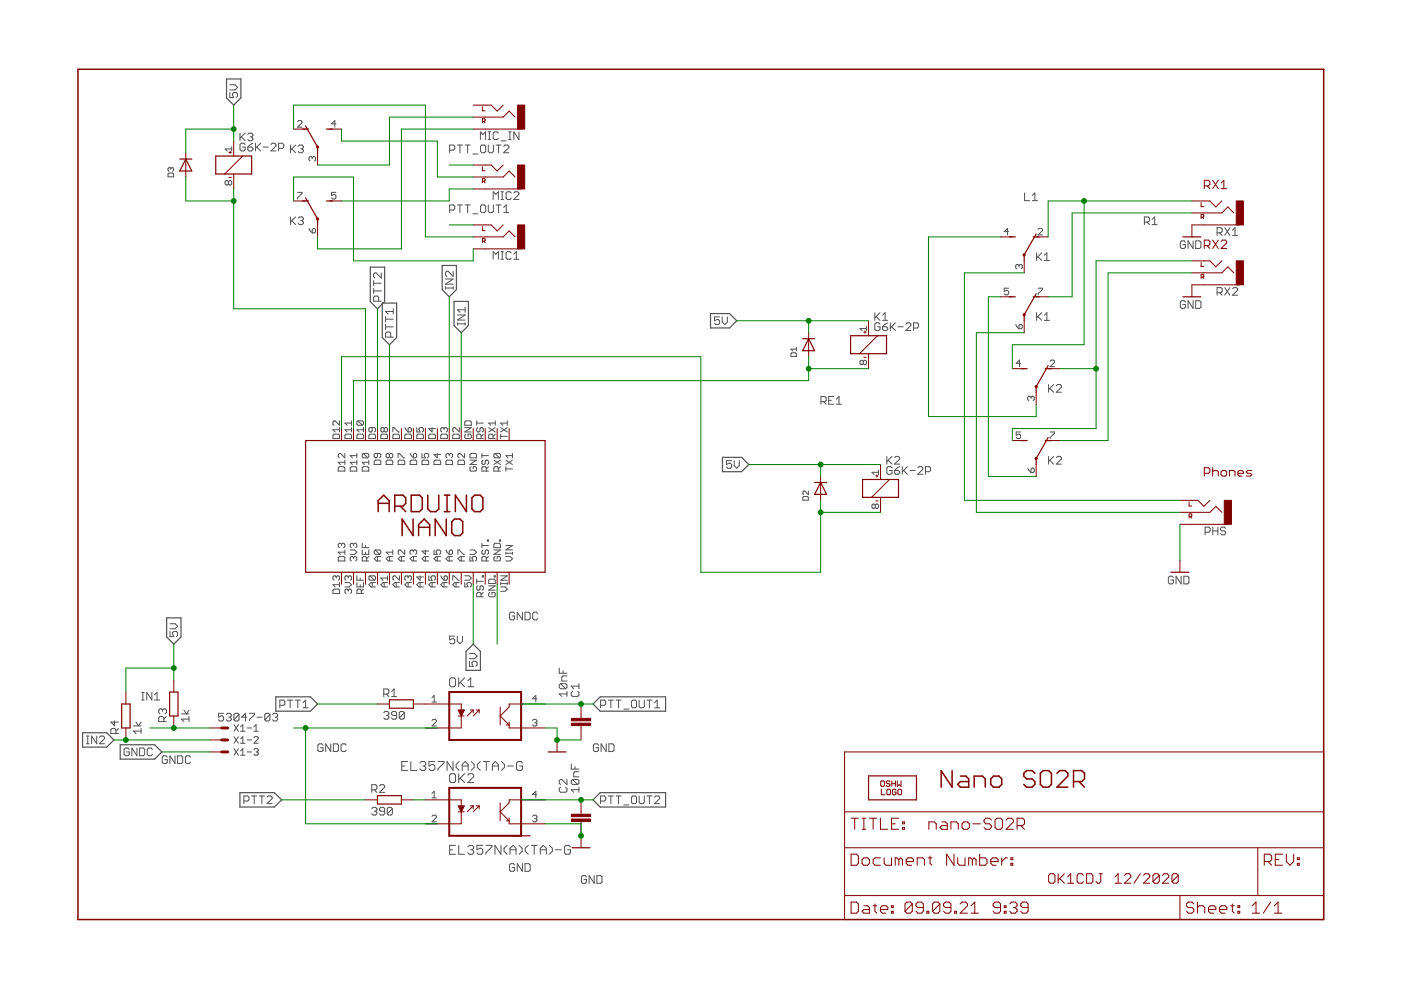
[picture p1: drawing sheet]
<svg xmlns="http://www.w3.org/2000/svg" width="297mm" height="210mm" viewBox="0 0 297 210" stroke-linecap="round" stroke-linejoin="round" font-family="sans-serif">
<g fill="none" stroke="#505050" stroke-width=".21">
<path d="M48.7 19.6v1.1h.9l-.3-.5v-.3l.3-.3h.5l.3 .3v.5l-.3 .3M48.7 18h1.1l.6 .5-.6 .6h-1.1M35.6 36.9l.2-.2h.8l.2 .2v.6h-1.2zM36.2 35.7l.2-.2 .4 .2v.4l-.2 .2M36.2 35.7l-.2-.2-.4 .2v.4l.2 .2M36.2 35.7v.2M48.4 38.5l-.2-.2-.5 .2v.5l.3 .2 .4-.2M48.4 38.5l.3-.2 .4 .2v.5l-.2 .2-.5-.2M48.4 38.5v.5M49.1 31.1v.9M49.1 31.6h-1.4l.5 .4M50.9 28.2v1.6"/>
<path d="M51.2 29l.8 .8M52 30.6l-.3-.2h-.5l-.3 .2v1.1l.3 .3h.5l.3-.3v-.5h-.6M52 28.2l-1.1 1.1M52.5 31.2h.8l.3 .3v.2l-.3 .3h-.5l-.3-.3zM52.5 28.5l.3-.3h.5l.3 .3v.3l-.3 .2M53.1 29h.2M53.3 29l.3 .3v.3l-.3 .2h-.5l-.3-.2M53.6 30.4l-.5 .2-.6 .6M54.2 30.4v1.6M54.4 31.2l.8 .8M55.2 30.4l-1 1.1M55.8 31.2h1.1"/>
<path d="M57.4 30.6l.3-.2h.6l.2 .2v.3l-1.1 1.1h1.1M59.1 31.5h.8l.3-.3v-.6l-.3-.2h-.8v1.6M61.6 30.8v1.6M61.8 31.6l.9 .8M62.7 30.8l-1.1 1M63.1 25.8l.2-.2h.5l.2 .2v.2l-.9 1h.9M63.2 31l.3-.2h.5l.3 .2v.3l-.3 .3M63.8 31.6h.2M64 31.6l.3 .2v.3l-.3 .3h-.5l-.3-.3M66.2 33.4l-.2-.2-.5 .2v.5l.2 .2M66.2 33.4l.2-.2 .5 .2v.5l-.2 .2M66.2 33.4v.3"/>
<path d="M71.2 26.3h-.9l.7-.7v1.4M95.3 31.8h.9l.2-.2v-.6l-.2-.2h-.9v1.6M97 30.8h1.1M97.5 30.8v1.6M98.6 30.8h1.1M99.1 30.8v1.6M100.2 32.7h1.1M101.9 29.6v-1.6l.5 .5 .5-.5v1.6M102.2 30.8h.5l.3 .2v1.1l-.3 .3h-.5l-.3-.3v-1.1zM103.5 29.6h.5M103.5 28h.5M103.5 30.8v1.3l.3 .3h.5l.3-.3v-1.3"/>
<path d="M103.8 28v1.6M105.2 30.8h1M105.7 28.2l-.3-.2h-.6l-.2 .2v1.1l.2 .3h.6l.3-.3M105.7 30.8v1.6M106.2 29.9h1.1M106.8 31l.3-.2h.5l.3 .2v.3l-1.1 1.1h1.1M107.8 29.6h.6M107.8 28h.6M108.1 28v1.6M110 28v1.6l-1.1-1.6v1.6M61.6 46v1.6M61.8 46.8l.9 .8"/>
<path d="M62.7 46l-1.1 1.1M63.1 40.8h.9v.2l-.9 1v.2M63.2 46.3l.3-.3h.5l.3 .3v.2l-.3 .3M63.8 46.8h.2M64 46.8l.3 .3v.2l-.3 .3h-.5l-.3-.3M65.5 48.5l.7 .9M66.2 48.7l.5-.2 .2 .2v.4l-.2 .3h-.5zM71.2 40.8h-.9v.7l.7-.2 .2 .2v.5l-.2 .2h-.5l-.2-.2M79.2 59.5v1.1M80.8 57.9v1l-1-1h-.3l-.3 .2v.6l.3 .2M94.4 59.2h1.7l-1.7 1h1.7M95.3 44.5h.9l.2-.2v-.6l-.2-.2h-.9v1.6"/>
<path d="M96.1 57.5v1.1l-1.1-1.1h-.3l-.3 .3v.5l.3 .3M97 43.5h1.1M97.5 43.5v1.6M98.6 43.5h1.1M99.1 43.5v1.6M100.2 45.3h1.1M102.2 43.5h.5l.3 .2v1.1l-.3 .3h-.5l-.3-.3v-1.1zM103.5 43.5v1.3l.3 .3h.5l.3-.3v-1.3M104.6 42.3v-1.6l.5 .5 .6-.5v1.6M104.6 55v-1.6l.5 .5 .6-.5v1.6M105.2 43.5h1M105.7 43.5v1.6"/>
<path d="M106.2 55h.5M106.2 53.4h.5M106.2 42.3h.5M106.2 40.7h.5M106.5 40.7v1.6M106.5 53.4v1.6M106.8 45.1h1.1M106.8 44l.5-.5v1.6M108.4 53.6l-.3-.2h-.5l-.3 .2v1.1l.3 .3h.5l.3-.3M108.4 40.9l-.3-.2h-.5l-.3 .2v1.1l.3 .3h.5l.3-.3M108.9 55h1.1M108.9 53.9l.6-.5v1.6"/>
<path d="M108.9 40.9l.3-.2h.5l.3 .2v.3l-1.1 1.1h1.1M213.8 49.1h-.9l.7-.7v1.4M216 56.3l-.2-.2-.5 .2v.5l.3 .2M216 56.3l.3-.2 .4 .2v.5l-.2 .2M216 56.3v.2M217.2 40.9v1.6h1.1M218.9 42.5h1.1M218.9 41.4l.5-.5v1.6M219.8 53.6v1.6M220 54.4l.9 .8M220.1 48.6l.2-.2h.5l.2 .2v.3l-.9 .9h.9M220.9 53.6l-1.1 1.1"/>
<path d="M221.4 54.1l.6-.5v1.6M221.4 55.2h1.1M242.6 47.1h.8l.3-.3v-.5l-.3-.3h-.8v1.6M243.2 47.1l.5 .5M244.3 47.6h1M244.3 46.5l.5-.5v1.6M251.3 51.3l-.2-.2h-.6l-.2 .2v1.1l.2 .3h.6l.2-.3v-.5h-.5M253 51.1v1.6l-1.1-1.6v1.6M253.5 51.1h.8l.3 .2v1.1l-.3 .3h-.8zM258 49.4h.8l.3-.3v-.6l-.3-.2h-.8v1.6M258.6 49.4l.5 .5M259.7 48.3l1.1 1.6"/>
<path d="M260.8 48.3l-1.1 1.6M261.3 48.8l.6-.5v1.6M261.3 49.9h1.1M79.2 61.2v1M79.2 61.7h1.6M79.2 60h1.6M80.3 63.9v-.8l-.3-.3h-.5l-.3 .3v.8h1.6M81.7 69.3h1.7M81.7 67.1v1.1M81.7 68.8v1M81.7 67.7h1.7M82.8 71.5v-.8l-.2-.3h-.6l-.3 .3v.8h1.7"/>
<path d="M83.4 66h-1.7l.6 .6M83.4 65.5v1.1M94.4 61.1h1.7M94.4 60.8v.5M96.1 60.8v.5M97 68.7h1.6M97 68.4v.5M97 66.8h1.6l-1.6 1.1h1.6M98.6 65.1v1.1M98.6 68.4v.5M98.6 65.7h-1.6l.5 .5M152.6 67.2h-1.1v.8l.5-.3h.3l.3 .3v.5l-.3 .3h-.5l-.3-.3"/>
<path d="M153.1 67.2v1.1l.6 .5 .5-.5v-1.1M167.7 75l.2-.2h.8l.1 .2v.6h-1.1zM168.8 73.6v.8M168.8 74h-1.1l.4 .4M183 76.6l-.2-.2-.5 .2v.5l.3 .2 .4-.2M183 76.6l.3-.2 .4 .2v.5l-.2 .2-.5-.2M183 76.6v.5M183.7 69.2v.9M183.7 69.7h-1.4l.5 .4M185.5 66.3v1.6M185.8 67.1l.8 .8M186.6 68.7l-.3-.2h-.5l-.3 .2v1.1l.3 .3h.5l.3-.3v-.5h-.6"/>
<path d="M186.6 66.3l-1.1 1.1M187.1 69.3h.8l.3 .3v.2l-.3 .3h-.5l-.3-.3zM187.1 66.8l.6-.5v1.6M187.1 67.9h1.1M188.2 68.5l-.5 .2-.6 .6M188.8 68.5v1.6M189 69.3l.8 .8M189.8 68.5l-1 1.1M190.4 69.3h1.1M192 68.7l.3-.2h.5l.3 .2v.3l-1.1 1.1h1.1M193.7 69.6h.8l.3-.3v-.6l-.3-.2h-.8v1.6M213.8 61.1h-.9v.7l.7-.2 .2 .2v.5l-.2 .2h-.5l-.2-.2"/>
<path d="M215.3 68.8l.7 .9M216.3 68.8l.4 .2v.5l-.2 .2h-.5v-.7zM216.4 77h-.9l.7-.7v1.4M219.8 66.3v1.6M220 67.1l.9 .8M220.1 61.1h.9v.2l-.9 1v.2M220.9 66.3l-1.1 1.1M221.4 67.9h1.1M221.4 66.8l.6-.5v1.6M222.7 76.6l.2-.3h.5l.2 .3v.2l-.9 .9h.9M251.3 64l-.2-.2h-.6l-.2 .2v1.1l.2 .3h.6l.2-.3v-.5h-.5M253 63.8v1.6l-1.1-1.6v1.6"/>
<path d="M253.5 63.8h.8l.3 .2v1.1l-.3 .3h-.8zM258 62.1h.8l.3-.3v-.6l-.3-.2h-.8v1.6M258.6 62.1l.5 .5M259.7 61l1.1 1.6M260.8 61l-1.1 1.6M261.3 61.2l.3-.2h.5l.3 .2v.3l-1.1 1.1h1.1M70.6 92.3l.2-.2h1l.2 .2v.7h-1.4zM71.7 99.2l.2-.2h1l.2 .2v.7h-1.4zM72 89.2v1l-.9-1h-.3l-.2 .3v.4l.2 .3M72 90.7v.9M72 91.1h-1.4l.5 .5M73.1 96.1v1l-.9-1h-.3l-.2 .3v.4l.2 .3"/>
<path d="M73.1 97.6v.9M73.1 98h-1.4l.5 .5M73.1 92.3l.3-.2h.9l.2 .2v.7h-1.4zM74.3 99.2l.2-.2h.9l.2 .2v.7h-1.3zM74.5 91.1h-1.4l.5 .5M74.5 89.2v1M74.5 90.7v.9M74.5 89.7h-1.4l.5 .5M75.6 98h-1.3l.4 .5M75.6 96.1v1M75.6 97.6v.9M75.6 96.6h-1.3l.4 .5"/>
<path d="M75.7 92.3l.2-.2h.9l.3 .2v.7h-1.4zM75.9 89.2h.9l.3 .3v.4l-.3 .3M75.9 89.2l-.2 .3v.4l.2 .3h.9M75.9 89.2l.9 1M76.8 99.2l.2-.2h1l.2 .2v.7h-1.4zM77 96.1h1l.2 .3v.4l-.2 .3M77 96.1l-.2 .3v.4l.2 .3h1M77 96.1l1 1M77.1 91.1h-1.4l.4 .5M77.1 90.7v.9M78.2 98h-1.4l.5 .5M78.2 97.6v.9"/>
<path d="M78.2 92.3l.2-.2h1l.2 .2v.7h-1.4zM78.9 90.7v.7l-.2 .2-.5-.2v-.5l.2-.2h1l.2 .2v.5l-.2 .2M79.3 97.8l.3-.2h.9l.2 .2v.7h-1.4zM80 96.1v.7l-.2 .3-.5-.3v-.4l.3-.3h.9l.2 .3v.4l-.2 .3M80.8 92.3l.2-.2h.9l.2 .2v.7h-1.3zM81.4 90.9l-.2-.2-.4 .2v.5l.2 .2 .4-.2M81.4 90.9l.3-.2 .4 .2v.5l-.2 .2-.5-.2M81.4 90.9v.5M81.9 97.8l.2-.2h.9l.3 .2v.7h-1.4zM82.6 96.4l-.3-.3-.4 .3v.4l.2 .3 .5-.3M82.6 96.4l.2-.3 .5 .3v.4l-.3 .3-.4-.3M82.6 96.4v.4"/>
<path d="M83.3 92.3l.2-.2h1l.2 .2v.7h-1.4zM83.3 91.6v-.9h.2l1 .9h.2M84.4 97.1v-1h.2l1 1h.2M84.4 97.8l.2-.2h1l.2 .2v.7h-1.4zM85.8 92.3l.3-.2h.9l.2 .2v.7h-1.4zM85.8 90.7l.7 .9M86.5 90.9l.5-.2 .2 .2v.5l-.2 .2h-.5zM87 97.8l.2-.2h.9l.2 .2v.7h-1.3zM87 96.1l.7 1M87.7 96.4l.4-.3 .2 .3v.4l-.2 .3h-.4zM88.4 92.3l.2-.2h.9l.3 .2v.7h-1.4zM88.4 90.7v.9h.7l-.3-.7 .3-.2h.4l.3 .2v.5l-.3 .2"/>
<path d="M89.5 96.1v1h.7l-.2-.5 .2-.5h.5l.2 .3v.4l-.2 .3M89.5 97.8l.2-.2h1l.2 .2v.7h-1.4zM90.9 92.3l.2-.2h1l.2 .2v.7h-1.4zM91.6 90.7v.9l-.7-.7h1.4M92 97.8l.2-.2h1l.2 .2v.7h-1.4zM92.7 96.1v1l-.7-.7h1.4M93.5 92.3l.2-.2h.9l.2 .2v.7h-1.3zM94.1 90.9v.2M94.1 90.9l-.2-.2-.4 .2v.5l.2 .2M94.1 90.9l.3-.2 .4 .2v.5l-.2 .2M94.6 97.8l.2-.2h.9l.2 .2v.7h-1.3zM95.2 96.4l-.2-.3-.4 .3v.4l.2 .3"/>
<path d="M95.2 96.4l.3-.3 .4 .3v.4l-.2 .3M95.2 96.4v.2M96 92.3l.2-.2h1l.2 .2v.7h-1.4zM97.1 97.8l.2-.2h1l.2 .2v.7h-1.4zM97.4 90.7v.9l-.9-.9h-.3l-.2 .2v.5l.2 .2M98.5 96.1v1l-.9-1-.5 .3v.4l.2 .3M98.5 90.7h1.4l-1.4 .9h1.4M98.8 92.1l-.3 .2v.5l.3 .2h.9l.2-.2v-.5l-.2-.2h-.5v.4M98.8 89.2h.9l.2 .3v.7h-1.4v-.7zM99.6 97.6h1.4l-1.4 .9h1.4M99.9 99l-.3 .2v.5l.3 .2h.9l.2-.2v-.5l-.2-.2h-.5v.4M99.9 96.1h.9l.2 .3v.7h-1.4v-.7z"/>
<path d="M101.1 89.7h1.4M101.1 89.2v1M101.3 90.7l-.2 .2v.5l.4 .2 .3-.2v-.5l.4-.2 .3 .2v.5l-.3 .2M102 93v-.7l-.2-.2h-.5l-.2 .2v.7h1.4M102.2 96.6h1.4M102.2 96.1v1M102.4 97.6l-.2 .2v.5l.4 .2 .3-.2v-.5l.4-.2 .3 .2v.5l-.3 .2M102.5 92.1l-.5 .4M103.1 99.9v-.7l-.2-.2h-.5l-.2 .2v.7h1.4M103.6 99l-.5 .4M103.6 90.7l1.4 .9M104.5 93v-.7l-.2-.2h-.5l-.2 .2v.7h1.4"/>
<path d="M104.7 97.6l1.4 .9M104.9 96.1l-.2 .3v.4l.2 .3h1M104.9 96.1h1l.2 .3v.4l-.2 .3M104.9 96.1l1 1M105 89.7h-1.4l.5 .5M105 92.1l-.5 .4M105 90.7l-1.4 .9M105 89.2v1M105.6 99.9v-.7l-.2-.2h-.5l-.2 .2v.7h1.4M106.1 99l-.5 .4M106.1 97.6l-1.4 .9M106.2 92.5h1.3"/>
<path d="M106.2 92.1v.9M106.2 90.7l1.3 .9M107.3 99.4h1.3M107.3 99v.9M107.3 97.6l1.3 .9M107.5 89.7h-1.3l.4 .5M107.5 90.7l-1.3 .9M107.5 89.2v1M108.6 96.6h-1.3l.4 .5M108.6 97.6l-1.3 .9M108.6 96.1v1M155.1 97.7h-1.1v.8l.6-.3h.2l.3 .3v.5l-.3 .3h-.5l-.3-.3"/>
<path d="M155.7 97.7v1l.5 .6 .5-.6v-1M174.1 85.2h.8l.3-.3v-.6l-.3-.2h-.8v1.6M174.6 85.2l.6 .5M175.7 84.9h.5M176.8 84.1h-1.1v1.6h1.1M177.3 85.7h1.1M177.3 84.6l.6-.5v1.6M186.3 99.7v.9M188 96.8v1.6M188.3 97.6l.8 .8M189.1 99.2l-.3-.3h-.5l-.3 .3v1.1l.3 .3h.5l.3-.3v-.5h-.5M189.1 96.8l-1.1 1.1"/>
<path d="M189.7 99.8h.8l.3 .2v.3l-.3 .3h-.6l-.2-.3zM189.7 97l.2-.2h.6l.3 .2v.3l-1.1 1.1h1.1M190.8 98.9l-.6 .3-.5 .6M191.3 98.9v1.7M191.6 99.8l.8 .8M192.4 98.9l-1.1 1.1M192.9 99.8h1.1M194.6 99.2l.2-.3h.6l.3 .3v.3l-1.1 1.1h1.1M216.4 91.6h-.9v.7l.4-.2 .5 .2v.5l-.2 .2h-.5l-.2-.2M217.9 99.3l.7 .9M218.6 84.2l-.2-.2-.5 .2v.5l.2 .2M218.6 84.2l.2-.2 .5 .2v.5l-.2 .2"/>
<path d="M218.6 84.2v.3M218.8 99.3l.5 .2v.4l-.2 .3h-.5v-.7zM222.3 81.5v1.7M222.3 96.8v1.6M222.6 82.4l.8 .8M222.6 97.6l.8 .8M222.7 91.6h.9v.2l-.9 1v.2M223.4 81.5l-1.1 1.1M223.4 96.8l-1.1 1.1M223.9 97l.3-.2h.6l.2 .2v.3l-1.1 1.1h1.1M223.9 81.8l.3-.3h.6l.2 .3v.3l-1.1 1.1h1.1M71.7 118.2l.2-.2h1l.2 .2v.7h-1.4z"/>
<path d="M72.4 115.4l.2-.2 .5 .2v.5l-.2 .2M72.4 115.4l-.2-.2-.5 .2v.5l.2 .2M72.4 115.4v.3M73.1 116.6v.9M73.1 117.1h-1.4l.5 .4M74.3 116.6h.9l.4 .5-.4 .4h-.9M75 115.4l.2-.2 .4 .2v.5l-.2 .2M75 118.2l.2-.2 .4 .2v.5l-.2 .2M75 115.4l-.3-.2-.4 .2v.5l.2 .2M75 118.2l-.3-.2-.4 .2v.5l.2 .2M75 115.4v.3M75 118.2v.3"/>
<path d="M76.8 116.6v.9h1.4v-.9M76.8 115.2v.9h1.4M77.5 115.7v.4M77.5 117.1v.4M77.7 118.9v-.7l-.2-.2h-.5l-.2 .2v.7h1.4M78.2 118l-.5 .5M79.6 116.6h.9l.2 .2v.5l-.2 .2M79.6 116.6l-.3 .2v.5l.3 .2h.9M79.6 116.6l.9 .9M80 118v.9M80.7 118h-.9l-.5 .5 .5 .4h.9M82.6 118v.9"/>
<path d="M83.3 116.6v.9M83.3 118h-1l-.4 .5 .4 .4h1M83.3 117.1h-1.4l.4 .4M85.1 118v.9M85.8 116.6v.9l-.9-.9-.5 .2v.5l.2 .2M85.8 118h-.9l-.5 .5 .5 .4h.9M87.7 116.8l.2-.2 .4 .2v.5l-.2 .2M87.7 116.8l-.3-.2-.4 .2v.5l.2 .2M87.7 116.8v.3M87.7 118v.9M88.3 118h-.9l-.4 .5 .4 .4h.9M90.2 116.6v.9l-.7-.7h1.4"/>
<path d="M90.2 118v.9M90.9 118h-.9l-.5 .5 .5 .4h.9M92 116.6v.9h.7l-.2-.4 .2-.5h.5l.2 .2v.5l-.2 .2M92.7 118v.9M93.4 118h-.9l-.5 .5 .5 .4h.9M94.6 116.6l.6 .9M95.2 116.8l.5-.2 .2 .2v.5l-.2 .2h-.5zM95.2 118v.9M95.9 118h-.9l-.4 .5 .4 .4h.9M97.1 117.5v-.9h.2l1 .9h.2M97.8 118v.9M98.5 118h-.9l-.5 .5 .5 .4h.9"/>
<path d="M99.6 118v.9h.7l-.2-.7 .2-.2h.5l.2 .2v.5l-.2 .2M99.6 116.6h1l.4 .5-.4 .4h-1M102.2 115.2v.9M102.2 115.7h1.4M102.4 116.6l-.2 .2v.5l.4 .2 .3-.2v-.5l.4-.2 .3 .2v.5l-.3 .2M103.1 118.9v-.7l-.2-.2h-.5l-.2 .2v.7h1.4M103.3 114.5h.3v.2h-.3zM103.6 118l-.5 .5M104.7 116.6h1.4l-1.4 .9h1.4M104.9 115.2h1l.2 .2v.7h-1.4v-.7zM104.9 118l-.2 .2v.5l.2 .2h1l.2-.2v-.5l-.2-.2h-.5v.5M105.9 114.5h.2v.2h-.2z"/>
<path d="M107.3 118h.9l.4 .5-.4 .4h-.9M107.3 117.1v.4M107.3 115.7h1.3l-1.3 .9h1.3M107.3 117.3h1.3M108.6 117.1v.4M170.2 105.5l.2-.2h.8l.2 .2v.5h-1.2zM171.4 104.1v.8l-.8-.8-.4 .2v.4l.2 .2M185.6 107.1l-.3-.2-.4 .2v.5l.2 .2 .5-.2M185.6 107.1l.2-.2 .5 .2v.5l-.3 .2-.4-.2M185.6 107.1v.5M186.3 100.1h-1.4l.4 .5M196.2 100h.8l.3-.2v-.6l-.3-.3h-.8v1.7"/>
<path d="M255.5 112.8h.8l.3-.2v-.6l-.3-.2h-.8v1.6M257.1 111.8v1.6M257.1 112.6h1.1M258.2 111.8v1.6M259.9 112l-.3-.2h-.6l-.2 .2v.3l.2 .3h.6l.3 .2v.3l-.3 .3h-.6l-.2-.3M36 132.2h1.1l.6 .6-.6 .5h-1.1M36 133.9v1.1h.9l-.3-.6v-.2l.3-.3h.5l.3 .3v.5l-.3 .3M70.6 125.1l.2-.2h1l.2 .2v.7h-1.4zM71.3 122.3l.2-.2 .5 .2v.5l-.2 .2M71.3 122.3l-.2-.2-.5 .2v.5l.2 .2M71.3 122.3v.3M72 123.5v.9"/>
<path d="M72 124h-1.4l.5 .4M73.1 123.5h1l.4 .5-.4 .4h-1M73.8 122.3l.3-.2 .4 .2v.5l-.2 .2M73.8 125.1l.3-.2 .4 .2v.5l-.2 .2M73.8 122.3l-.2-.2-.5 .2v.5l.3 .2M73.8 125.1l-.2-.2-.5 .2v.5l.3 .2M73.8 122.3v.3M73.8 125.1v.3M75.7 123.5v.9h1.4v-.9M75.7 122.1v.9h1.4M76.4 122.6v.4M76.4 124v.4"/>
<path d="M76.6 125.8v-.7l-.2-.2h-.5l-.2 .2v.7h1.4M77.1 124.9l-.5 .5M78.4 122.1h1l.2 .2v.5l-.2 .2M78.4 122.1l-.2 .2v.5l.2 .2h1M78.4 122.1l1 .9M78.9 123.5v.9M79.6 123.5h-.9l-.5 .5 .5 .4h.9M81.4 123.5v.9M82.1 122.1v.9M82.1 123.5h-.9l-.4 .5 .4 .4h.9M82.1 122.6h-1.3l.4 .4M84 123.5v.9"/>
<path d="M84.7 122.1v.9l-.9-.9-.5 .2v.5l.2 .2M84.7 123.5h-.9l-.5 .5 .5 .4h.9M86.5 122.3l-.2-.2-.5 .2v.5l.3 .2M86.5 122.3l.3-.2 .4 .2v.5l-.2 .2M86.5 122.3v.3M86.5 123.5v.9M87.2 123.5h-.9l-.5 .5 .5 .4h.9M89.1 122.1v.9l-.7-.7h1.4M89.1 123.5v.9M89.8 123.5h-1l-.4 .5 .4 .4h1M90.9 122.1v.9h.7l-.2-.4 .2-.5h.5l.2 .2v.5l-.2 .2M91.6 123.5v.9"/>
<path d="M92.3 123.5h-.9l-.5 .5 .5 .4h.9M93.5 122.1l.6 .9M94.1 122.3l.5-.2 .2 .2v.5l-.2 .2h-.5zM94.1 123.5v.9M94.8 123.5h-.9l-.4 .5 .4 .4h.9M96 123v-.9h.2l1 .9h.2M96.4 134.9h-1.1v.8l.9-.3 .2 .3v.5l-.2 .3h-.6l-.3-.3M96.7 123.5v.9M97 134.9v1.1l.5 .5 .6-.5v-1.1M97.4 123.5h-.9l-.5 .5 .5 .4h.9M98.5 123.5v.9h.7l-.2-.4 .2-.5h.5l.2 .2v.5l-.2 .2M98.5 122.1h1l.4 .5-.4 .4h-1"/>
<path d="M99.5 138.6h1.1l.6 .5-.6 .6h-1.1M101.1 122.8v.9M101.1 123.3h1.4M101.3 124.2l-.2 .2v.5l.4 .2 .3-.2v-.5l.4-.2 .3 .2v.5l-.3 .2M102 126.5v-.7l-.2-.2h-.5l-.2 .2v.7h1.4M102.2 122.1h.3v.2h-.3zM102.5 125.6l-.5 .5M103.6 123l.2-.2h1l.2 .2v.7h-1.4zM103.6 124.2h1.4l-1.4 .9h1.4M103.8 125.6l-.2 .2v.5l.2 .2h1l.2-.2v-.5l-.2-.2h-.5v.5M104.8 122.1h.2v.2h-.2zM106.2 124.4h.9l.4 .5-.4 .5h-.9"/>
<path d="M106.2 123.5v.5M106.2 122.1h1.3l-1.3 .9h1.3M106.2 123.7h1.3M107.5 123.5v.5M109.1 130.1l-.3-.3h-.5l-.3 .3v1l.3 .3h.5l.3-.3v-.5h-.5M110.8 129.8v1.6l-1.1-1.6v1.6M111.3 129.8h.8l.3 .3v1l-.3 .3h-.8zM114 130.1l-.3-.3h-.5l-.3 .3v1l.3 .3h.5l.3-.3M248.8 122.4l-.3-.2h-.5l-.3 .2v1.1l.3 .3h.5l.3-.3v-.5h-.6M250.4 122.2v1.6l-1.1-1.6v1.6M251 122.2h.8l.3 .2v1.1l-.3 .3h-.8zM18.3 157.7h.6"/>
<path d="M18.3 156.1h.6M18.6 156.1v1.6M20.5 156.1v1.6l-1.1-1.6v1.6M21.1 156.3l.2-.2h.6l.3 .2v.3l-1.1 1.1h1.1M24.3 152.8v1.1l-.8-.8h1.6M24.6 155.5v-.8l-.3-.2h-.5l-.3 .2v.8h1.6M25.1 154.5l-.5 .5M27.4 158.9l-.3-.3h-.5l-.3 .3v1.1l.3 .2h.5l.3-.2v-.6h-.5M28.3 153.9h1.6M28.8 153.1l.6 .8 .5-.8M29 158.6v1.6l-1-1.6v1.6M29.6 158.6h.8l.3 .3v1.1l-.3 .2h-.8z"/>
<path d="M29.9 155h-1.6l.5 .5M29.9 154.5v1M30 148.4h.6M30 146.8h.6M30.3 146.8v1.6M32.2 146.8v1.6l-1.1-1.6v1.6M32.3 158.9l-.3-.3h-.5l-.3 .3v1.1l.3 .2h.5l.3-.2M32.7 148.4h1.1M32.7 147.3l.6-.5v1.6M34.5 150.6l.2-.3h.3l.3 .3v.5l-.3 .3M34.5 150.6l-.3-.3h-.3l-.2 .3v.5l.2 .3M34.5 150.6v.2"/>
<path d="M34.7 153v-.8l-.2-.3h-.6l-.2 .3v.8h1.6M35.3 151.9l-.6 .6M38.5 151.4h1.6M39 150.6l.5 .8 .6-.8M40.1 152.5h-1.6l.5 .5M40.1 151.9v1.1M47.4 151.2h-1.1v.9l.6-.3h.2l.3 .3v.5l-.3 .3h-.5l-.3-.3M48 151.5l.2-.3h.6l.2 .3v.3l-.2 .3M48.5 152.1h.3M48.8 152.1l.2 .2v.3l-.2 .3h-.6l-.2-.3M49.6 153.6l.9 1.4M49.6 156.2l.9 1.4"/>
<path d="M49.6 158.7l.9 1.4M50.5 153.6l-.9 1.4M50.5 156.2l-.9 1.4M50.5 158.7l-.9 1.4M50.7 151.5l-.3-.3h-.5l-.3 .3v1.1M50.7 151.5v1.1l-.3 .3h-.5l-.3-.3M50.7 151.5l-1.1 1.1M51 156.7l.5-.5v1.4M51 154.1l.5-.5v1.4M51 159.2l.5-.5v1.4M51 155h.9M51 157.6h.9"/>
<path d="M52.3 152.1h-1.1l.8-.9v1.7M52.4 154.3h.9M52.4 156.9h.9M52.4 159.4h.9M52.9 151.2h1.1v.3l-1.1 1.1v.3M53.8 155h1M53.8 154.1l.5-.5v1.4M53.8 156.4l.3-.2h.4l.3 .2v.3l-1 .9h1M53.8 159l.3-.3h.4l.3 .3-.3 .4M54.3 159.4h.2M54.5 152.1h1.1M54.5 159.4l.3 .3-.3 .4h-.4l-.3-.2"/>
<path d="M57.2 151.5l-.2-.3h-.6l-.3 .3v1.1M57.2 151.5v1.1l-.2 .3h-.6l-.3-.3M57.2 151.5l-1.1 1.1M57.8 151.5l.3-.3h.5l.3 .3v.3l-.3 .3M58.3 152.1h.3M58.6 152.1l.3 .2v.3l-.3 .3h-.5l-.3-.3M59.3 149.5h.8l.3-.2v-.6l-.3-.3h-.8v1.7M61 148.4h1.1M61.5 148.4v1.7M62.6 148.4h1.1M63.1 148.4v1.7M64.2 150.1h1.1"/>
<path d="M64.2 149l.6-.6v1.7M68.5 158l-.3-.3h-.5l-.3 .3v1.1l.3 .2h.5l.3-.2v-.6h-.6M70.1 157.7v1.6l-1.1-1.6v1.6M70.7 157.7h.8l.3 .3v1.1l-.3 .2h-.8zM73.4 158l-.3-.3h-.5l-.3 .3v1.1l.3 .2h.5l.3-.2M81.4 147.2h.8l.2-.3v-.6l-.2-.2h-.8v1.6M81.4 151.1l.2-.2h.6l.2 .2v.3l-.2 .3M81.9 151.7h.3M81.9 147.2l.5 .5M82.2 151.7l.2 .3v.2l-.2 .3h-.6l-.2-.3M83 146.6l.5-.5v1.6M83 147.7h1.1"/>
<path d="M84.1 151.7h-.8l-.3-.3v-.3l.3-.2h.5l.3 .2v1.1l-.3 .3h-.5l-.3-.3M85.7 151.1l-.3-.2h-.5l-.3 .2v1.1M85.7 151.1v1.1l-.3 .3h-.5l-.3-.3M85.7 151.1l-1.1 1.1M91.6 152.8l.2-.3h.5l.2 .3v.2l-.9 .9h.9M91.6 147.9l.5-.5v1.4M91.6 148.8h.9M95.7 143.7h.6l.3 .3v1.3l-.3 .3h-.6l-.4-.3v-1.3zM97.3 143.7v1.9M97.6 144.7l.9 .9M98.5 143.7l-1.2 1.3M99.2 145.6h1.2"/>
<path d="M99.2 144.4l.6-.7v1.9M99.5 140.2v1.1h.8l-.2-.5v-.3l.2-.3h.6l.3 .3v.5l-.3 .3M112.9 152.8l.2-.3h.5l.2 .3-.2 .4M113.4 153.2h.2M113.6 153.2l.2 .3-.2 .4h-.5l-.2-.2M113.8 148.1h-.9l.7-.7v1.4M118.6 141.7v1h1.6M118.9 144.9h1l.3 .3v.6l-.3 .2M118.9 144.9l-.3 .3v.6l.3 .2h1M118.9 144.9l1 1.1M119.4 142.2v.5M120.2 147.1h-1.6l.5 .6"/>
<path d="M120.2 146.6v1.1M120.2 143.3h-.8l-.3 .3v.8h1.1M121.4 146.6l-.3 .3v.5l.3 .3h1.1l.2-.3v-.5l-.2-.3M122.7 144.9v1.1M122.7 145.5h-1.6l.5 .5M126.9 158l-.3-.3h-.5l-.3 .3v1.1l.3 .2h.5l.3-.2v-.6h-.6M127.3 149.5h.8l.3-.2v-.6l-.3-.3h-.8v1.7M128.5 157.7v1.6l-1.1-1.6v1.6M129 148.4h1M129.1 157.7h.8l.3 .3v1.1l-.3 .2h-.8zM129.5 148.4v1.7M130.6 148.4h1.1"/>
<path d="M131.1 148.4v1.7M132.2 150.3h1.1M134.2 148.4h.5l.3 .3v1.1l-.3 .3h-.5l-.3-.3v-1.1zM135.5 148.4v1.4l.3 .3h.5l.3-.3v-1.4M137.2 148.4h1M137.7 148.4v1.7M138.8 150.1h1.1M138.8 149l.5-.6v1.7M35.5 160.5l-.3-.2h-.6l-.2 .2v1.1l.2 .3h.6l.3-.3v-.5h-.6M37.1 160.3v1.6l-1.1-1.6v1.6M37.7 160.3h.8l.2 .2v1.1l-.2 .3h-.8zM40.4 160.5l-.3-.2h-.5l-.3 .2v1.1l.3 .3h.5l.3-.3"/>
<path d="M51 160.1h.9M51.7 169.8h.8l.3-.2v-.6l-.3-.2h-.8v1.6M53.3 168.8h1.1M53.9 168.8v1.6M55 168.8h1.1M55.5 168.8v1.6M56.6 169l.3-.2h.5l.3 .2v.3l-1.1 1.1h1.1M78.8 171.4l.3-.2h.6l.2 .2v.3l-.2 .3M78.8 167.5h.9l.2-.3v-.6l-.2-.2h-.9v1.6M79.4 172h.3M79.4 167.5l.5 .5M79.7 172l.2 .3v.2l-.2 .3h-.6l-.3-.3"/>
<path d="M80.5 166.6l.2-.2h.6l.3 .2v.3l-1.1 1.1h1.1M81.6 172h-.9l-.2-.3v-.3l.2-.2h.6l.3 .2v1.1l-.3 .3h-.6l-.2-.3M83.2 171.4l-.3-.2h-.5l-.3 .2v1.1M83.2 171.4v1.1l-.3 .3h-.5l-.3-.3M83.2 171.4l-1.1 1.1M85.2 162.4h.6M86.4 161.5h-1.2v1.8h1.2M87.1 161.5v1.8h1.2M89 161.8l.3-.3h.7l.3 .3v.3l-.3 .3M89.6 162.4h.4M90 162.4l.3 .3v.3l-.3 .3h-.7l-.3-.3M91.6 173.1l.2-.3h.5l.2 .3v.2l-.9 .9h.9"/>
<path d="M91.6 168.2l.5-.4v1.4M91.6 169.2h.9M92.2 161.5h-1.2v.9l.9-.3 .3 .3v.6l-.3 .3h-.7l-.2-.3M92.9 161.5h1.2v.3l-1.2 1.2v.3M95.7 164h.6l.3 .4v1.2l-.3 .3h-.6l-.4-.3v-1.2zM96.1 161.5v1.8l-1.3-1.8v1.8M96.6 179.2h-1.3v1.9h1.3M97.3 179.2v1.9h1.2M97.3 164v1.9M97.3 161.5l-.6 .6v.6l.6 .6M97.6 165l.9 .9M98 162.4h1.3"/>
<path d="M98 163.3v-1.2l.6-.6 .7 .6v1.2M98.5 164l-1.2 1.3M99.2 179.6l.3-.4h.6l.3 .4v.3l-.3 .3M99.2 164.4l.3-.4h.6l.3 .4v.3l-1.2 1.2h1.2M99.9 161.5l.6 .6v.6l-.6 .6M101.8 161.5l-.6 .6v.6l.6 .6M102.4 179.2h-1.3v1l.9-.3 .4 .3v.6l-.4 .3h-.6l-.3-.3M102.5 161.5h1.2M103 179.2h1.3v.4l-1.3 1.2v.3M103.1 161.5v1.8M104.4 162.4h1.3M104.4 163.3v-1.2l.6-.6 .7 .6v1.2"/>
<path d="M106.2 179.2v1.9l-1.3-1.9v1.9M106.3 161.5l.7 .6v.6l-.7 .6M107.5 179.2l-.6 .7v.6l.6 .6M107.6 162.4h1.3M110.1 179.2l.6 .7v.6l-.6 .6M110.8 161.8l-.3-.3h-.7l-.3 .3v1.2l.3 .3h.7l.3-.3v-.6h-.6M112 179.2l-.6 .7v.6l.6 .6M112.6 179.2h1.3M112.9 173.1l.2-.3h.5l.2 .3-.2 .4M113.3 179.2v1.9M113.4 173.5h.2M113.6 173.5l.2 .3-.2 .4h-.5l-.2-.2"/>
<path d="M113.8 168.5h-.9l.7-.7v1.4M116.5 179.2l.6 .7v.6l-.6 .6M118.9 166.9l-.3 .3v.5l.3 .3h1l.3-.3v-.5l-.3-.3M120.2 165.3v1l-1.1-1h-.2l-.3 .2v.6l.3 .2M120.9 179.6l-.3-.4h-.6l-.3 .4v1.2l.3 .3h.6l.3-.3v-.6h-.6M121.1 162v1.1h1.6M121.4 165.3h1.1l.2 .2v.6l-.2 .2M121.4 165.3l-.3 .2v.6l.3 .2h1.1M121.4 165.3l1.1 1M121.9 162.5v.6M122.7 167.4h-1.6l.5 .6M122.7 166.9v1.1"/>
<path d="M122.7 163.6h-.8l-.3 .3v.8h1.1M127.3 169.8h.8l.3-.2v-.6l-.3-.2h-.8v1.6M129 168.8h1M129.5 168.8v1.6M130.6 168.8h1.1M131.1 168.8v1.6M132.2 170.7h1.1M134.2 168.8h.5l.3 .2v1.1l-.3 .3h-.5l-.3-.3v-1.1zM135.5 168.8v1.3l.3 .3h.5l.3-.3v-1.3M137.2 168.8h1M137.7 168.8v1.6M138.8 169l.3-.2h.5l.3 .2v.3l-1.1 1.1h1.1"/>
<path d="M95.3 180.2h.7M99.8 180.2h.3M100.1 180.2l.3 .3v.3l-.3 .3h-.6l-.3-.3M108.1 180.2h1.3M108.1 181.1v-1.2l.7-.7 .6 .7v1.2M109.1 183.4l-.3-.3h-.5l-.3 .3v1.1l.3 .2h.5l.3-.2v-.6h-.5M110.8 183.1v1.6l-1.1-1.6v1.6M111.3 183.1h.8l.3 .3v1.1l-.3 .2h-.8zM114.6 180.2h1.2M114.6 181.1v-1.2l.6-.7 .6 .7v1.2M117.8 180.2h1.2M124.4 185.9l-.3-.2h-.6l-.2 .2v1.1l.2 .3h.6l.3-.3v-.5h-.6"/>
<path d="M126 185.7v1.6l-1.1-1.6v1.6M126.6 185.7h.8l.2 .2v1.1l-.2 .3h-.8z"/>
</g>
<g fill="none" stroke="#505050" stroke-width=".25">
<path d="M48 16.7h3.1v4.1l-1.5 1.5-1.6-1.5zM78.5 56.6h3.1v7.3l-1.6 1.6-1.5-1.6zM93.7 56.3h3.1v5.1l-1.6 1.5-1.5-1.5zM81 64.3h3.1v7.3l-1.5 1.5-1.6-1.5zM96.3 63.9h3v5.1l-1.5 1.5-1.5-1.5zM150.6 66.5h4.1l1.5 1.5-1.5 1.5h-4.1zM153.2 97h4l1.5 1.5-1.5 1.5h-4zM35.3 131h3.1v4l-1.5 1.6-1.6-1.6zM100.3 136.6l1.6 1.5v4h-3.1v-4zM17.5 155.4h5.1l1.6 1.5-1.6 1.5h-5.1zM25.5 157.9h7.3l1.5 1.5-1.5 1.6h-7.3zM58.5 147.7h7.3l1.5 1.6-1.5 1.5h-7.3z"/>
<path d="M125.7 149.3l1.6-1.6h13.8v3.1h-13.8zM50.9 168.1h7.3l1.5 1.5-1.5 1.5h-7.3zM125.7 169.6l1.6-1.5h13.8v3h-13.8z"/>
</g>
<g fill="none" stroke="#800000" stroke-width=".32">
<path d="M16.5 14.7h264.1v180.3h-264.1zM80.2 108.5v-2.3l1.1-1.2 1.2 1.2v2.3M80.2 106.7h2.3M83.7 107.3h1.7l.6-.6v-1.1l-.6-.6h-1.7v3.5M84.9 107.3l1.1 1.2M87.2 105h1.7l.6 .6v2.3l-.6 .6h-1.7zM87.6 110v3.6l-2.3-3.6v3.6M88.8 113.6v-2.4l1.1-1.2 1.2 1.2v2.4M88.8 111.8h2.3M90.7 105v2.9l.6 .6h1.2l.5-.6v-2.9M94.2 105h1.2M94.2 108.5h1.2"/>
<path d="M94.6 110v3.6l-2.3-3.6v3.6M94.8 105v3.5M96.4 110h1.1l.6 .6v2.4l-.6 .6h-1.1l-.6-.6v-2.4zM98.9 105v3.5l-2.4-3.5v3.5M100.6 105h1.2l.6 .6v2.3l-.6 .6h-1.2l-.5-.6v-2.3zM201.9 163.4v3.5l-2.4-3.5v3.5M203.6 164.5h1.2l.6 .6v1.8h-1.8l-.5-.6 .5-.6h1.8M206.5 166.9v-2.4h1.8l.6 .6v1.8M210.7 164.5h1.1l.6 .6v1.2l-.6 .6h-1.1l-.6-.6v-1.2zM219.4 164l-.6-.6h-1.1l-.6 .6v.5l.6 .6h1.1l.6 .6v.6l-.6 .6h-1.1l-.6-.6M220.6 164l.6-.6h1.1l.6 .6v2.3l-.6 .6h-1.1l-.6-.6zM224.1 164l.6-.6h1.1l.6 .6v.5l-2.3 2.4h2.3"/>
<path d="M227.6 165.7h1.7l.6-.6v-1.1l-.6-.6h-1.7v3.5M228.8 165.7l1.1 1.2"/>
</g>
<g fill="none" stroke="#800000" stroke-width=".21">
<path d="M39.4 32.4v5.1M48.5 32.3h.5M48.5 37.7h.5M48.8 32.1v.5M49.6 29.9v3.2M49.6 36.9v3.2M51.5 33.1l-3.9 3.8M62.3 27.4h2.5M67.3 32.4v2.6M69.9 27.4h2.5M100.3 27.4h10.2M100.3 35h3.8l1.3 1.3 1.3-1.3"/>
<path d="M100.3 37.5h6.4l1.2-1.2 1.3 1.2M100.3 22.3h3.8l1.3 1.3 1.3-1.3M100.3 24.8h6.4l1.2-1.2 1.3 1.2M102.3 22.6v.9h.5M102.3 25.7h.4l.1-.1-.1-.4h-.4v.8M102.3 35.3v.9h.5M102.3 38.4h.4l.1-.1-.1-.4h-.4v.8M102.6 38.4l.2 .3M102.6 25.7l.2 .3M255.3 39.4h.9l.3-.3v-.6l-.3-.3h-.9v1.8M255.9 39.4l.6 .6M257.1 38.2l1.2 1.8"/>
<path d="M258.3 38.2l-1.2 1.8M258.9 38.8l.6-.6v1.8M62.3 42.6h2.5M67.3 47.7v2.5M69.9 42.6h2.5M100.3 47.7h3.8l1.3 1.3 1.3-1.3M100.3 50.2h6.4l1.2-1.2 1.3 1.2M100.3 52.8h10.2M100.3 40.1h10.2M102.3 48v.9h.5M102.3 51.1h.4l.1-.4-.5-.1v.8M102.6 51.1l.2 .3"/>
<path d="M212.1 50.2h2.5M217.1 55.3v2.5M219.7 50.2h2.5M252.7 55.3h3.8l1.3 1.3 1.3-1.3M252.7 57.8h6.4l1.2-1.2 1.3 1.2M252.7 42.6h3.8l1.3 1.3 1.3-1.3M252.7 45.1h6.4l1.2-1.2 1.3 1.2M254.7 42.9v.9h.5M254.7 46.1h.4l.1-.2-.1-.4h-.4v.9M254.7 55.6v.9h.5M254.7 58.8h.4l.1-.5-.5-.1v.8M254.9 46.1l.3 .3"/>
<path d="M254.9 58.8l.3 .2M255.3 52.1h.9l.3-.3v-.6l-.3-.3h-.9v1.8M255.9 52.1l.6 .6M257.1 50.9l1.2 1.8M258.3 50.9l-1.2 1.8M258.9 51.2l.3-.3h.6l.3 .3v.3l-1.2 1.2h1.2M258.9 40h1.2M262.9 47.7h-10.2v2.5M171.4 70.5v5.1M183.1 70.4h.5M183.1 75.8h.5M183.4 70.2v.5"/>
<path d="M184.1 68v3.2M184.1 75v3.2M186.1 71.2l-3.9 3.8M212.1 62.9h2.5M214.6 78.2h2.5M217.1 68v2.5M219.7 62.9h2.5M222.2 78.2h2.6M262.9 60.4h-10.2v2.5M72.4 90.9v2.5M75 90.9v2.5M77.5 90.9v2.5"/>
<path d="M80 90.9v2.5M82.6 90.9v2.5M85.1 90.9v2.5M87.7 90.9v2.5M90.2 90.9v2.5M92.7 90.9v2.5M95.2 90.9v2.5M97.8 90.9v2.5M100.3 90.9v2.5M102.9 90.9v2.5M105.4 90.9v2.5M107.9 90.9v2.5"/>
<path d="M186.7 98.5v3.2M214.6 93.4h2.5M219.7 83.2v2.6M219.7 98.5v2.5M222.2 93.4h2.6M257.1 99.2v1.7M265.4 99.8h-.9l-.3 .3 .3 .3h.6l.3 .2-.3 .3h-.9M174 101v5.1M185.7 100.9h.5M185.7 106.2h.5M185.9 100.6v.6M186.7 105.5v3.1"/>
<path d="M188.6 101.7l-3.8 3.8M250.2 118.8v2.5M250.2 106.1h3.8l1.2 1.3 1.3-1.3M250.2 108.6h6.3l1.3-1.2 1.3 1.2M250.2 111.2h10.1M252.1 106.4v.9h.6M252.1 109.5h.4l.2-.1-.2-.4h-.4v.8M252.4 109.5l.3 .3M255.3 100.4h.9l.3-.3v-.6l-.3-.3h-.9v1.7M257.1 100.1l.3-.3h.6l.3 .3v.8M258.9 100.1l.3-.3h.6l.3 .3v.5l-.3 .3h-.6l-.3-.3zM260.7 100.9v-1.1h.9l.3 .3v.8"/>
<path d="M262.4 100.4h1.2v-.3l-.3-.3h-.6l-.3 .3v.5l.3 .3h.6M72.4 121.3v2.6M75 121.3v2.6M77.5 121.3v2.6M80 121.3v2.6M82.6 121.3v2.6M85.1 121.3v2.6M87.7 121.3v2.6M90.2 121.3v2.6M92.7 121.3v2.6M95.2 121.3v2.6M97.8 121.3v2.6"/>
<path d="M100.3 121.3v2.6M102.9 121.3v2.6M105.4 121.3v2.6M107.9 121.3v2.6M26.7 146.7v2.6M26.7 154.3v2.6M36.9 144.2v2.5M36.9 151.8v2.5M44.5 159.4h2.5M44.5 154.3h2.5M44.5 156.9h2.5M80 149.3h2.6"/>
<path d="M87.7 149.3h10.1v1.2M97.2 150.5h1.2l-.6 1.3zM97.2 151.8h1.2M97.2 150.6h1.2M97.2 150.7h1.2M97.3 150.8h1M97.4 150.9h.8M97.4 151.1h.8M97.5 151.2h.6M97.6 151.3h.4M97.6 151.4h.4M97.7 151.6h.2"/>
<path d="M97.7 151.7h.2M97.8 151.8v2.5h-7.6M99.7 150.5h.6M100.3 150.5v.7M100.3 150.5l-1.2 1.3M101 150.5h.6M101.6 150.5l-1.3 1.3M101.6 150.5v.7M106 149.9v3.8M107.9 153.1v1.2h7.7M115.6 149.3h-7.7v.6l-1.9 1.9 1.9 1.9h-.6M118.1 156.9v2.5"/>
<path d="M123.2 149.3v3M123.2 153.8v3.1M179.1 159.4h101.5v35.6h-101.5zM77.5 169.6h2.5M85.1 169.6h2.6M90.2 169.6h7.6v1.3M97.2 172.1h1.2M97.2 170.9h1.2l-.6 1.2zM97.2 171h1.2M97.3 171.1h1M97.3 171.2h1M97.4 171.3h.8"/>
<path d="M97.5 171.4h.6M97.5 171.6h.6M97.6 171.7h.4M97.6 171.8h.4M97.7 171.9h.2M97.8 172h.1M97.8 172.1v2.6h-7.6M99.7 170.9h.6M100.3 170.9v.6M100.3 170.9l-1.2 1.2M101 170.9h.6M101.6 170.9v.6"/>
<path d="M101.6 170.9l-1.3 1.2M106 170.2v3.8M107.9 173.4v1.3h7.7M110.5 174.7v2.5M115.6 169.6h-7.7v.6l-1.9 1.9 1.9 1.9h-.6M123.2 169.6v3M123.2 174.2v5.5M179.1 179.7h101.5M179.1 172.1h101.5M180.4 173.5h1.6M181.2 173.5v2.3M182.8 173.5h.8"/>
<path d="M182.8 175.8h.8M183.2 173.5v2.3M184.3 173.5h1.6M185.1 173.5v2.3M186.7 173.5v2.3h1.5M186.9 167.3v1.2h.7M186.9 165.6h.4l.2 .2v.7l-.2 .2h-.4l-.2-.2v-.7zM188 167.5l.2-.2h.4l.2 .2v.8l-.2 .2h-.4l-.2-.2zM188.7 165.8l-.2-.2h-.4l-.2 .2 .2 .4h.4l.2 .1-.2 .4h-.4l-.2-.2M189 174.7h.8M189.1 166.2h.7M189.1 165.6v1.1"/>
<path d="M189.8 165.6v1.1M190 167.5l-.2-.2h-.4l-.2 .2v.8l.2 .2h.4l.2-.2v-.4h-.4M190.2 165.6v1.1l.4-.4 .4 .4v-1.1M190.4 167.5l.2-.2h.3l.3 .2v.8l-.3 .2h-.3l-.2-.2zM190.6 173.5h-1.6v2.3h1.6M191.3 175.4h.4v.4h-.4zM191.3 174.3h.4v.4h-.4zM196.9 175.8v-1.5h1.2l.4 .4v1.1M199.7 174.3h.7l.5 .4v1.1h-1.2l-.4-.4 .4-.4h1.2M201.6 175.8v-1.5h1.2l.4 .4v1.1M204.3 174.3h.8l.4 .4v.7l-.4 .4h-.8l-.3-.4v-.7zM206.3 174.7h1.6"/>
<path d="M210.2 173.9l-.4-.4h-.8l-.4 .4v.4l.4 .4h.8l.4 .3v.4l-.4 .4h-.8l-.4-.4M211.4 173.5h.8l.3 .4v1.5l-.3 .4h-.8l-.4-.4v-1.5zM213.3 173.9l.4-.4h.8l.4 .4v.4l-1.6 1.5h1.6M215.6 175h1.2l.4-.3v-.8l-.4-.4h-1.2v2.3M216.4 175l.8 .8M266.7 179.7v10.2M179.1 189.9h101.5M180.4 181.1h1.2l.4 .4v1.5l-.4 .5h-1.2zM180.4 191.3h1.2l.4 .4v1.5l-.4 .4h-1.2zM183.2 192h.7l.4 .4v1.2h-1.1l-.4-.4 .4-.4h1.1M183.2 181.9h.7l.4 .4v.7l-.4 .5h-.7l-.4-.5v-.7zM185.1 192h.8"/>
<path d="M185.5 191.7v1.5l.4 .4M186.7 192.8h1.5v-.4l-.4-.4h-.7l-.4 .4v.8l.4 .4h.7M186.7 181.9h-1.2l-.4 .4v.7l.4 .5h1.2M187.5 181.9v1.1l.3 .5h1.2v-1.6M189 193.2h.4v.4h-.4zM189 192h.4v.4h-.4zM190.6 182.3l-.4-.4h-.4v1.6M190.6 182.3l.4-.4 .3 .4v1.2M190.6 182.3v1.2M192.1 182.7h1.6v-.4l-.4-.4h-.8l-.4 .4v.7l.4 .5h.8M193.4 191.7v1.5l-.4 .4h-.7l-.4-.4M193.4 191.7l-.4-.4h-.7l-.4 .4v1.5"/>
<path d="M193.4 191.7l-1.5 1.5M194.5 183.5v-1.6h1.1l.4 .4v1.2M195.8 192.4h-1.2l-.4-.4v-.3l.4-.4h.8l.4 .4v1.5l-.4 .4h-.8l-.4-.4M196.5 193.2h.4v.4h-.4zM196.8 181.9h.8M197.2 181.5v1.5l.4 .5M199.3 191.7v1.5l-.4 .4h-.8l-.4-.4M199.3 191.7l-.4-.4h-.8l-.4 .4v1.5M199.3 191.7l-1.6 1.5M201.6 192.4h-1.2l-.4-.4v-.3l.4-.4h.8l.4 .4v1.5l-.4 .4h-.8l-.4-.4M202.3 181.1v2.4l-1.6-2.4v2.4M202.4 193.2h.4v.4h-.4z"/>
<path d="M203.1 181.9v1.1l.3 .5h1.2v-1.6M203.6 191.7l.3-.4h.8l.4 .4v.3l-1.5 1.6h1.5M205.9 193.6h1.6M205.9 192l.8-.7v2.3M206.2 182.3l-.4-.4h-.4v1.6M206.2 182.3v1.2M206.2 182.3l.3-.4 .4 .4v1.2M207.7 181.1v2.4h1.2l.4-.5v-.7l-.4-.4h-1.2M210.1 182.7h1.5v-.4l-.4-.4h-.8l-.3 .4v.7l.3 .5h.8M212.1 192.4h-1.1l-.4-.4v-.3l.4-.4h.8l.3 .4v1.5l-.3 .4h-.8l-.4-.4M212.4 181.9v1.6M212.9 193.2h.4v.4h-.4z"/>
<path d="M212.9 192h.4v.4h-.4zM213.6 181.9h-.4l-.8 .8M214.1 191.7l.4-.4h.7l.4 .4v.3l-.4 .4M214.3 183h.4v.5h-.4zM214.3 181.9h.4v.4h-.4zM214.9 192.4h.3M215.2 192.4l.4 .4v.4l-.4 .4h-.7l-.4-.4M218 192.4h-1.2l-.4-.4v-.3l.4-.4h.8l.4 .4v1.5l-.4 .4h-.8l-.4-.4M222.7 185.3h.6l.4 .3v1.3l-.4 .4h-.6l-.4-.4v-1.3zM224.3 185.3v2M224.7 186.3l1 1M225.7 185.3l-1.4 1.3"/>
<path d="M226.4 187.3h1.3M226.4 185.9l.6-.6v2M229.7 185.6l-.3-.3h-.7l-.3 .3v1.3l.3 .4h.7l.3-.4M230.4 185.3h1l.3 .3v1.3l-.3 .4h-1zM233 185.3h.7M233.4 185.3v1.6l-.4 .4h-.3l-.3-.4M236.4 187.3h1.3M236.4 185.9l.7-.6v2M238.4 185.6l.4-.3h.6l.4 .3v.3l-1.4 1.4h1.4M241.8 185.3l-1.4 2M242.4 185.6l.4-.3h.6l.4 .3v.3l-1.4 1.4h1.4M245.8 185.6l-.4-.3h-.6l-.3 .3v1.3"/>
<path d="M245.8 185.6v1.3l-.4 .4h-.6l-.3-.4M245.8 185.6l-1.3 1.3M246.5 185.6l.3-.3h.7l.3 .3v.3l-1.3 1.4h1.3M249.8 185.6l-.3-.3h-.7l-.3 .3v1.3M249.8 185.6v1.3l-.3 .4h-.7l-.3-.4M249.8 185.6l-1.3 1.3M250.2 189.9v5.1M253.1 191.7l-.4-.4h-.8l-.4 .4v.3l.4 .4h.8l.4 .4v.4l-.4 .4h-.8l-.4-.4M253.9 192.4l.4-.4h.8l.3 .4v1.2M253.9 191.3v2.3M256.2 192.8h1.6v-.4l-.4-.4h-.8l-.4 .4v.8l.4 .4h.8M258.6 192.8h1.5v-.4l-.4-.4h-.7l-.4 .4v.8l.4 .4h.7"/>
<path d="M260.9 192h.8M261.3 191.7v1.5l.4 .4M262.5 193.2h.3v.4h-.3zM262.5 192h.3v.4h-.3zM265.5 193.6h1.6M265.5 192l.8-.7v2.3M268.1 182.7h1.1l.4-.4v-.8l-.4-.4h-1.1v2.4M268.8 182.7l.8 .8M269.4 191.3l-1.6 2.3M270.2 193.6h1.6M270.2 192l.8-.7v2.3M270.4 182.3h.8"/>
<path d="M271.9 181.1h-1.5v2.4h1.5M272.7 181.1v1.6l.8 .8 .8-.8v-1.6M275.1 183h.4v.5h-.4zM275.1 181.9h.4v.4h-.4z"/>
</g>
<g fill="#800000" stroke="#800000" stroke-width=".21">
<path d="M262.1 55.3h1.5v5.1h-1.5z"/>
<path d="M121.2 153.3h4v.5h-4z"/>
<path d="M121.2 152.3h4v.5h-4z"/>
<path d="M121.2 173.7h4v.5h-4z"/>
<path d="M121.2 172.6h4v.5h-4z"/>
<path d="M262.1 42.6h1.5v5.1h-1.5z"/>
<path d="M259.6 106.1h1.5v5.1h-1.5z"/>
<path d="M109.7 47.7h1.6v5.1h-1.6z"/>
<path d="M109.7 35h1.6v5.1h-1.6z"/>
<path d="M109.7 22.3h1.6v5.1h-1.6z"/>
</g>
<g fill="none" stroke="#800000" stroke-width=".25">
<path d="M38.1 33.7h2.6M39.4 33.7l1.3 2.6h-2.6zM45.7 33.1h7.7v3.8h-7.7zM64.2 27.4h1.2M64.8 26.7l2.5 4.5v1.2M69.2 27.4h1.3M64.2 42.6h1.2M64.8 42l2.5 4.4v1.3M69.2 42.6h1.3M214 50.2h1.3M219.1 50.2h1.2M219.7 49.6l-2.6 4.4v1.3"/>
<path d="M250.8 50.2h3.8M170.2 71.8h2.5M171.4 71.8l1.3 2.6h-2.5zM180.3 71.2h7.7v3.8h-7.7zM214 62.9h1.3M216.5 78.2h1.3M219.1 62.9h1.2M219.7 62.3l-2.6 4.4v1.3M221.6 78.2h1.3M222.2 77.5l-2.5 4.5v1.2M250.8 62.9h3.8M64.8 93.4h50.8v27.9h-50.8z"/>
<path d="M216.5 93.4h1.3M221.6 93.4h1.3M222.2 92.8l-2.5 4.4v1.3M172.7 102.3h2.6M174 102.3l1.3 2.5h-2.6zM182.9 101.7h7.6v3.8h-7.6zM248.3 121.3h3.8M25.8 149.3h1.8v5h-1.8zM36 146.7h1.7v5.1h-1.7zM82.6 148.4h5.1v1.8h-5.1zM116.2 159.4h3.8M80 168.7h5.1v1.8h-5.1z"/>
<path d="M108.6 177.2h3.8M121.3 179.7h3.8M184.1 164.5h10.2v5.1h-10.2z"/>
</g>
<g fill="none" stroke="#800000" stroke-width=".42">
<path d="M95.2 146.7h15.3v10.2h-15.3zM95.2 167h15.3v10.2h-15.3z"/>
<circle cx="67.3" cy="31.2" r=".13"/>
<circle cx="67.3" cy="46.4" r=".13"/>
<circle cx="217.1" cy="54" r=".13"/>
<circle cx="217.1" cy="66.7" r=".13"/>
<circle cx="219.7" cy="82" r=".13"/>
<circle cx="219.7" cy="97.2" r=".13"/>
</g>
<path d="M47 154.3h1.3M47 156.9h1.3M47 159.4h1.3" fill="none" stroke="#800000" stroke-width=".61"/>
<g fill="none" stroke="#008000" stroke-width=".21">
<path d="M39.4 37.5v5.1h10.2M49.6 27.4h-10.2v5M49.6 22.3v7.6M62.3 27.4v-5.1h27.9v27.9h10.1M72.4 27.4v2.5h20.3v7.6h7.6M95.2 35h5.1M100.3 27.4h-15.2v25.4h-17.8v-2.6M100.3 24.8h-17.7v10.2h-15.3M49.6 40.1v25.4h27.9v25.4M62.3 42.6v-5.1h12.7v17.8h25.3v-2.5M95.2 47.7h5.1M100.3 40.1h-5.1v2.5h-22.8"/>
<path d="M212.1 50.2h-15.3v38.1h22.9v-2.5M217.1 57.8h-12.6v48.3h45.7M229.8 42.6v30.5h-15.2v5.1M252.7 42.6h-30.5v7.6M252.7 55.3h-20.3v35.6h-17.8v2.5M252.7 45.1h-25.4v17.8h-5.1M252.7 57.8h-17.8v35.6h-10.1M80 65.5v25.4M82.6 73.1v17.8M95.2 62.9v28M97.8 70.5v20.4M156.2 68h27.9"/>
<path d="M171.4 75.6v5.1h-96.4v10.2M171.4 68v2.5M171.4 78.2h12.7M212.1 62.9h-2.6v38.1h10.2M217.1 70.5h-10.1v38.1h43.2M224.8 78.2h7.6M72.4 90.9v-15.3h76.2v45.7h25.4v-15.2M158.7 98.5h28M174 98.5v2.5M174 108.6h12.7M250.2 111.2v7.6M36.9 136.6v7.6"/>
<path d="M100.3 123.9v12.7M105.4 123.9v12.7M24.2 156.9h20.3M31.8 154.3h12.7M34.3 159.4h10.2M36.9 141.6h-10.2v5.1M62.3 154.3h30.4M64.8 154.3v20.4h27.9M67.3 149.3h12.7M110.5 149.3h15.2M115.6 154.3h2.5v2.6h5.1M59.7 169.6h17.8"/>
<path d="M87.7 169.6h2.5M110.5 169.6h15.2M115.6 174.7h7.6v2.5"/>
</g>
<g fill="#008000" stroke="#008000" stroke-width=".21">
<circle cx="118.1" cy="156.9" r=".51"/>
<circle cx="123.2" cy="177.2" r=".51"/>
<circle cx="174" cy="108.6" r=".51"/>
<circle cx="171.4" cy="78.2" r=".51"/>
<circle cx="229.8" cy="42.6" r=".51"/>
<circle cx="232.4" cy="78.2" r=".51"/>
<circle cx="171.4" cy="68" r=".51"/>
<circle cx="174" cy="98.5" r=".51"/>
<circle cx="49.6" cy="27.4" r=".51"/>
<circle cx="36.9" cy="141.6" r=".51"/>
<circle cx="36.9" cy="154.3" r=".51"/>
<circle cx="49.6" cy="42.6" r=".51"/>
<circle cx="123.2" cy="169.6" r=".51"/>
<circle cx="123.2" cy="149.3" r=".51"/>
<circle cx="26.7" cy="156.9" r=".51"/>
<circle cx="64.8" cy="154.3" r=".51"/>
</g>
</svg>
